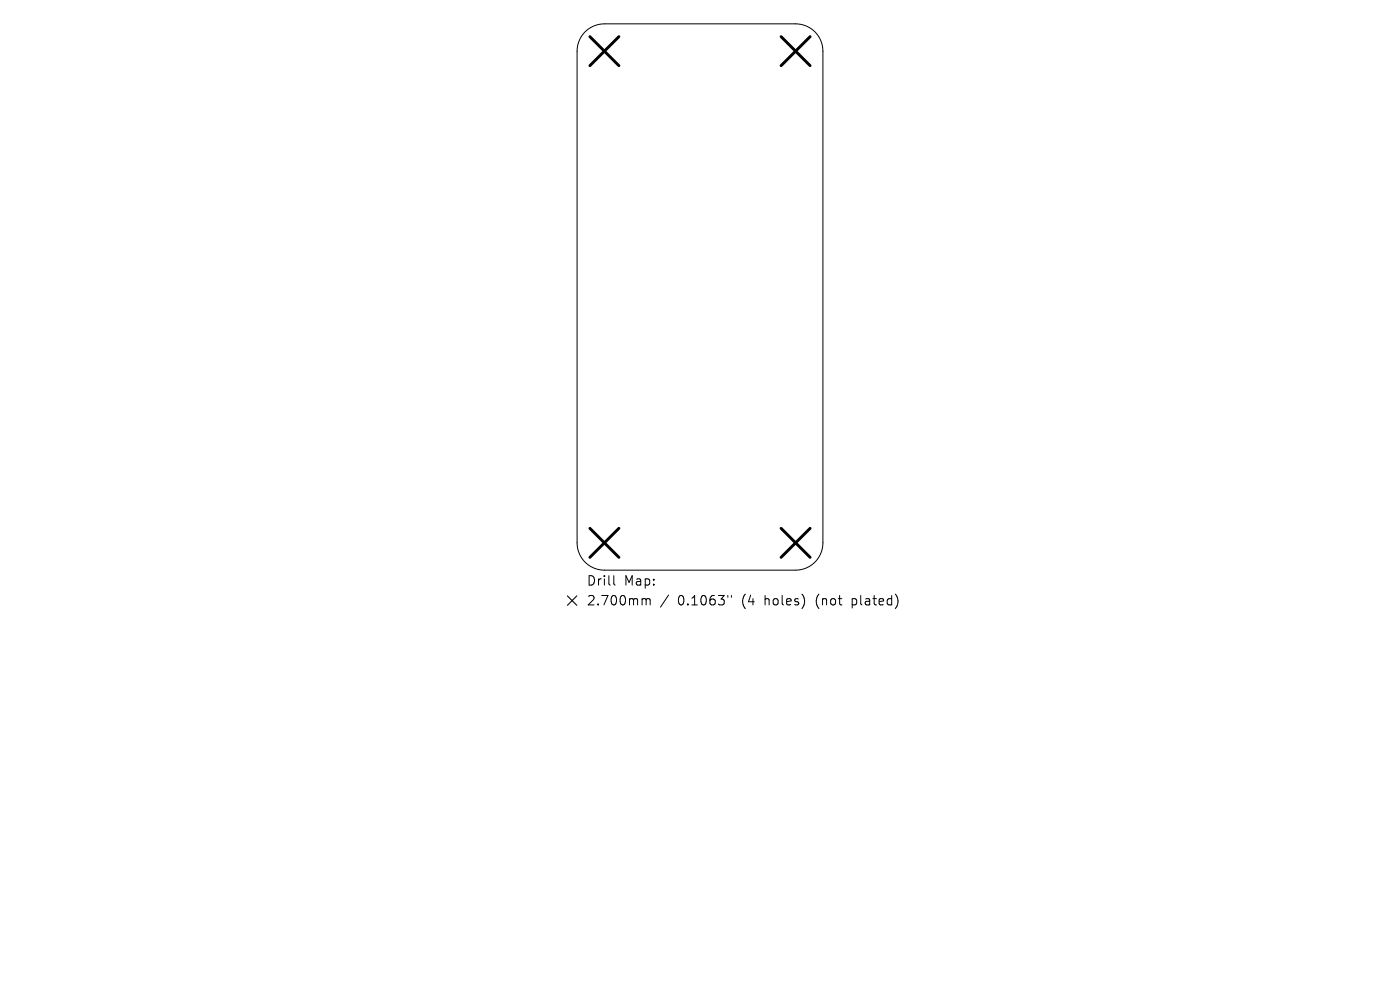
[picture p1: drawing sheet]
<svg xmlns="http://www.w3.org/2000/svg" width="297mm" height="210mm" viewBox="0 0 297 210" stroke-linecap="round" stroke-linejoin="round" font-family="sans-serif">
<defs><g id="words">
<g font-size="2.8">
<text x="124.4" y="124.5">Drill</text>
<text x="132.4" y="124.5">Map:</text>
<text x="124.4" y="128.7">2.700mm</text>
<text x="143.8" y="128.7">0.1063&quot;</text>
<text x="157.5" y="128.7">(4</text>
<text x="162.5" y="128.7">holes)</text>
<text x="173.6" y="128.7">(not</text>
<text x="181.4" y="128.7">plated)</text>
</g>
</g></defs>
<path d="M124.1 6.8a5.8 5.8 0 0 1 4.1-1.7h40.6a5.8 5.8 0 0 1 5.8 5.8v104.3a5.8 5.8 0 0 1-5.8 5.7h-40.6a5.8 5.8 0 0 1-5.8-5.7v-104.3a5.8 5.8 0 0 1 1.7-4.1zM130.2 122.1v1.7l.3 .3M136.5 127h.3l.3 .3M137.1 127.3l.3-.3 .4 .1 .1 1.2M137.1 127.3v1M141.8 126.2l-1.7 2.6M154.4 126.3v.4M155.2 126.3v.4" fill="none" stroke="#000" stroke-width=".21"/>
<path d="M125.1 7.8l6.2 6.1M131.3 7.8l-6.2 6.1M165.7 7.8l6.2 6.1M171.9 7.8l-6.2 6.1M125.1 112.1l6.2 6.1M131.3 112.1l-6.2 6.1M165.7 112.1l6.2 6.1M171.9 112.1l-6.2 6.1" fill="none" stroke="#000" stroke-width=".62"/>
<path d="M120.4 126.4l2 2M122.4 126.4l-2 2" fill="none" stroke="#000" stroke-width=".23"/>
<use href="#words"/>
</svg>
